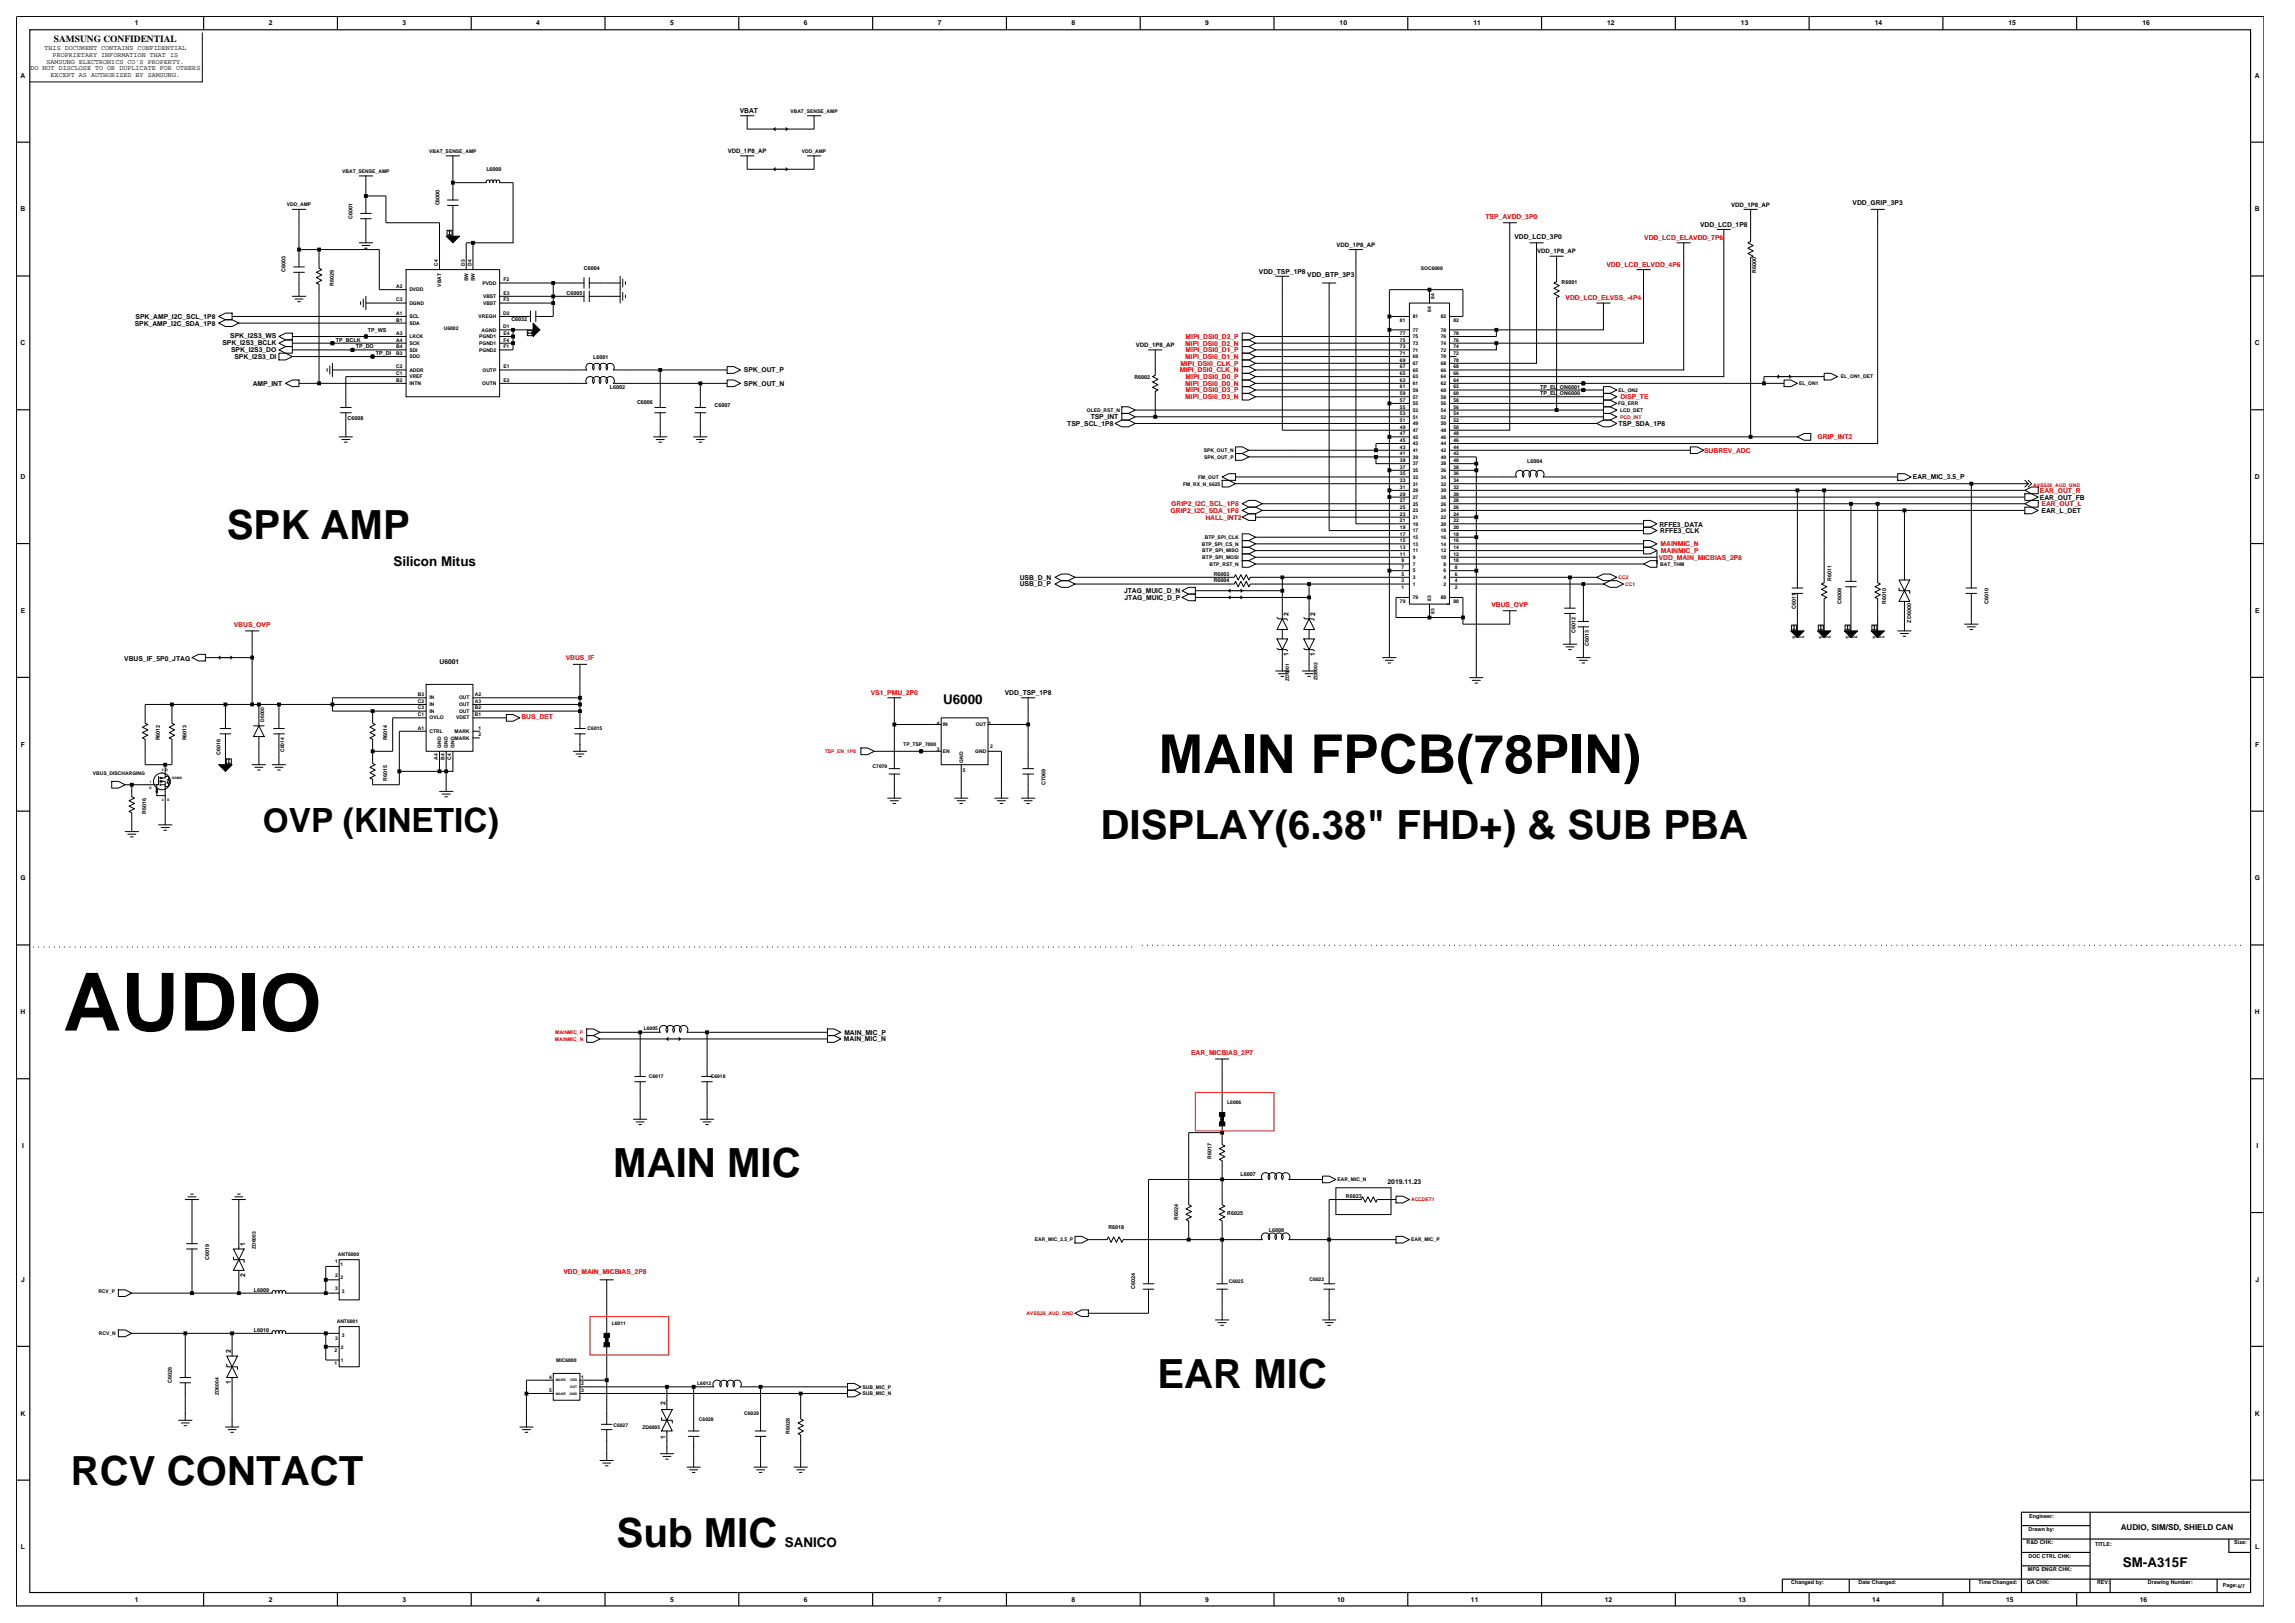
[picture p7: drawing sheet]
<svg xmlns="http://www.w3.org/2000/svg" width="420mm" height="297mm" viewBox="0 0 420 297" stroke-linecap="round" stroke-linejoin="round" font-family="sans-serif">
<defs><g id="words">
<text font-size="14.7" x="11.6" y="188.6">AUDIO</text>
<text font-size="9.8" x="212" y="141.4">MAIN FPCB(78PIN)</text>
<g font-size="7.4">
<text x="41.5" y="98.6">SPK AMP</text>
<text x="201.4" y="153.6">DISPLAY(6.38&quot; FHD+) &amp; SUB PBA</text>
<text x="112.2" y="215.4">MAIN MIC</text>
<text x="211.8" y="254">EAR MIC</text>
<text x="13" y="271.7">RCV CONTACT</text>
<text x="112.9" y="283">Sub MIC</text>
</g>
<text font-size="6.1" x="48.1" y="152.2">OVP (KINETIC)</text>
<g font-size="2.5">
<text x="72" y="103.6">Silicon Mitus</text>
<text x="172.6" y="128.9">U6000</text>
<text x="143.6" y="283.1">SANICO</text>
<text x="388.5" y="286.8">SM-A315F</text>
</g>
<text font-size="1.7" x="9.9" y="7.7">SAMSUNG CONFIDENTIAL</text>
<text font-size="1.5" x="388.1" y="280">AUDIO, SIM/SD, SHIELD CAN</text>
<g font-size="1.2">
<text x="24.7" y="4.7">1</text>
<text x="49.2" y="4.7">2</text>
<text x="73.7" y="4.7">3</text>
<text x="98.1" y="4.7">4</text>
<text x="122.6" y="4.7">5</text>
<text x="147.1" y="4.7">6</text>
<text x="171.6" y="4.7">7</text>
<text x="196.1" y="4.7">8</text>
<text x="220.6" y="4.7">9</text>
<text x="245.2" y="4.7">10</text>
<text x="269.6" y="4.7">11</text>
<text x="294.1" y="4.7">12</text>
<text x="318.6" y="4.7">13</text>
<text x="343.1" y="4.7">14</text>
<text x="367.6" y="4.7">15</text>
<text x="392.1" y="4.7">16</text>
<text x="8.1" y="9.2">THIS DOCUMENT CONTAINS CONFIDENTIAL</text>
<text x="8.5" y="11.7">SAMSUNG ELECTRONICS CO'S PROPERTY.</text>
<text x="9.6" y="10.5">PROPRIETARY INFORMATION THAT IS</text>
<text x="3.8" y="14.2">A</text>
<text x="5.6" y="12.9">DO NOT DISCLOSE TO OR DUPLICATE FOR OTHERS</text>
<text x="9.3" y="14.1">EXCEPT AS AUTHORIZED BY SAMSUNG.</text>
<text x="412.7" y="14.2">A</text>
<text x="135.4" y="20.7">VBAT</text>
<text x="3.8" y="38.7">B</text>
<text x="311.1" y="41.5">VDD_LCD_1P8</text>
<text x="339" y="37.5">VDD_GRIP_3P3</text>
<text x="412.7" y="38.7">B</text>
<text x="277.1" y="43.7">VDD_LCD_3P0</text>
<text x="230.4" y="50.1">VDD_TSP_1P8</text>
<text x="239.2" y="50.7">VDD_BTP_3P3</text>
<text x="24.7" y="59.6">SPK_AMP_I2C_SDA_1P8</text>
<text x="24.8" y="58.4">SPK_AMP_I2C_SCL_1P8</text>
<text x="3.8" y="63.2">C</text>
<text x="40.7" y="63.2">SPK_I2S3_BCLK</text>
<text x="42.1" y="61.9">SPK_I2S3_WS</text>
<text x="42.3" y="64.4">SPK_I2S3_DO</text>
<text x="42.9" y="65.6">SPK_I2S3_DI</text>
<text x="412.7" y="63.2">C</text>
<text x="46.2" y="70.6">AMP_INT</text>
<text x="136.1" y="68.1">SPK_OUT_P</text>
<text x="136.1" y="70.6">SPK_OUT_N</text>
<text x="195.3" y="77.9">TSP_SCL_1P8</text>
<text x="199.6" y="76.7">TSP_INT</text>
<text x="296.2" y="77.9">TSP_SDA_1P8</text>
<text x="3.8" y="87.7">D</text>
<text x="350.1" y="87.7">EAR_MIC_3.5_P</text>
<text x="412.7" y="87.7">D</text>
<text x="373.3" y="91.4">EAR_OUT_FB</text>
<text x="373.6" y="93.8">EAR_L_DET</text>
<text x="303.7" y="96.4">RFFE3_DATA</text>
<text x="303.8" y="97.5">RFFE3_CLK</text>
<text x="186.6" y="106.1">USB_D_N</text>
<text x="186.6" y="107.3">USB_D_P</text>
<text x="3.8" y="112.1">E</text>
<text x="205.7" y="108.5">JTAG_MUIC_D_N</text>
<text x="205.8" y="109.8">JTAG_MUIC_D_P</text>
<text x="235.8" y="112.7" transform="rotate(-90 235.8 112.7)">2</text>
<text x="240.7" y="112.7" transform="rotate(-90 240.7 112.7)">2</text>
<text x="412.7" y="112.1">E</text>
<text x="22.7" y="120.9">VBUS_IF_5P0_JTAG</text>
<text x="80.4" y="121.6">U6001</text>
<text x="235.8" y="120.1" transform="rotate(-90 235.8 120.1)">1</text>
<text x="240.7" y="120.1" transform="rotate(-90 240.7 120.1)">1</text>
<text x="183.9" y="127.2">VDD_TSP_1P8</text>
<text x="3.8" y="136.6">F</text>
<text x="412.7" y="136.6">F</text>
<text x="3.7" y="161.1">G</text>
<text x="412.6" y="161.1">G</text>
<text x="3.8" y="185.6">H</text>
<text x="412.7" y="185.6">H</text>
<text x="154.5" y="190.6">MAIN_MIC_N</text>
<text x="154.5" y="189.3">MAIN_MIC_P</text>
<text x="4" y="210.1">I</text>
<text x="412.9" y="210.1">I</text>
<text x="253.9" y="216.6">2019.11.23</text>
<text x="44.8" y="233.6" transform="rotate(-90 44.8 233.6)">2</text>
<text x="44.8" y="228.1" transform="rotate(-90 44.8 228.1)">1</text>
<text x="3.9" y="234.6">J</text>
<text x="412.8" y="234.6">J</text>
<text x="42.2" y="247.6" transform="rotate(-90 42.2 247.6)">2</text>
<text x="42.2" y="253.2" transform="rotate(-90 42.2 253.2)">1</text>
<text x="121.8" y="257.2" transform="rotate(-90 121.8 257.2)">2</text>
<text x="3.8" y="259">K</text>
<text x="121.8" y="263.3" transform="rotate(-90 121.8 263.3)">1</text>
<text x="412.7" y="259">K</text>
<text x="3.8" y="283.5">L</text>
<text x="412.7" y="283.5">L</text>
<text x="24.7" y="293.1">1</text>
<text x="49.2" y="293.1">2</text>
<text x="73.7" y="293.1">3</text>
<text x="98.1" y="293.1">4</text>
<text x="122.6" y="293.1">5</text>
<text x="147.1" y="293.1">6</text>
<text x="171.6" y="293.1">7</text>
<text x="196.1" y="293.1">8</text>
<text x="220.6" y="293.1">9</text>
<text x="244.7" y="293.1">10</text>
<text x="269.2" y="293.1">11</text>
<text x="293.7" y="293.1">12</text>
<text x="318.2" y="293.1">13</text>
<text x="342.6" y="293.1">14</text>
<text x="367.1" y="293.1">15</text>
<text x="391.6" y="293.1">16</text>
</g>
<g font-size="1.2" fill="#f00">
<text x="271.9" y="40">TSP_AVDD_3P0</text>
<text x="300.9" y="44">VDD_LCD_ELAVDD_7P6</text>
<text x="294" y="48.9">VDD_LCD_ELVDD_4P6</text>
<text x="286.5" y="55">VDD_LCD_ELVSS_-4P4</text>
<text x="216.9" y="63.2">MIPI_DSI0_D2_N</text>
<text x="216.9" y="65.7">MIPI_DSI0_D1_N</text>
<text x="217" y="62">MIPI_DSI0_D2_P</text>
<text x="217" y="64.5">MIPI_DSI0_D1_P</text>
<text x="215.9" y="68.1">MIPI_DSI0_CLK_N</text>
<text x="216" y="66.9">MIPI_DSI0_CLK_P</text>
<text x="216.9" y="70.6">MIPI_DSI0_D0_N</text>
<text x="217" y="69.4">MIPI_DSI0_D0_P</text>
<text x="217" y="71.8">MIPI_DSI0_D3_P</text>
<text x="216.9" y="73">MIPI_DSI0_D3_N</text>
<text x="296.5" y="73">DISP_TE</text>
<text x="311.9" y="82.8">SUBREV_ADC</text>
<text x="332.6" y="80.4">GRIP_INT2</text>
<text x="214.2" y="93.8">GRIP2_I2C_SDA_1P8</text>
<text x="214.4" y="92.6">GRIP2_I2C_SCL_1P8</text>
<text x="220.6" y="95.1">HALL_INT2</text>
<text x="373.3" y="90.2">EAR_OUT_R</text>
<text x="373.6" y="92.6">EAR_OUT_L</text>
<text x="303.9" y="100">MAINMIC_N</text>
<text x="304" y="101.2">MAINMIC_P</text>
<text x="303.6" y="102.4">VDD_MAIN_MICBIAS_2P8</text>
<text x="272.9" y="111">VBUS_OVP</text>
<text x="42.8" y="114.7">VBUS_OVP</text>
<text x="103.5" y="120.8">VBUS_IF</text>
<text x="95.4" y="131.7">BUS_DET</text>
<text x="159.3" y="127.2">VS1_PMU_2P0</text>
<text x="218" y="193">EAR_MICBIAS_2P7</text>
<text x="103.1" y="233.1">VDD_MAIN_MICBIAS_2P8</text>
</g>
<g font-size="1.1">
<text x="133.2" y="28">VDD_1P8_AP</text>
<text x="316.8" y="37.8">VDD_1P8_AP</text>
<text x="244.6" y="45.1">VDD_1P8_AP</text>
<text x="281.3" y="46.4">VDD_1P8_AP</text>
<text x="207.9" y="63.5">VDD_1P8_AP</text>
</g>
<g font-size="1">
<text x="89" y="31.2">L6000</text>
<text x="64.5" y="40" transform="rotate(-90 64.5 40)">C6001</text>
<text x="80.4" y="37.6" transform="rotate(-90 80.4 37.6)">C6000</text>
<text x="52.3" y="49.8" transform="rotate(-90 52.3 49.8)">C6003</text>
<text x="61.1" y="52.2" transform="rotate(-90 61.1 52.2)">R6029</text>
<text x="103.7" y="53.9">C6005</text>
<text x="106.9" y="49.3">C6004</text>
<text x="285.8" y="51.9">R6001</text>
<text x="321.4" y="50" transform="rotate(-90 321.4 50)">R6000</text>
<text x="93.6" y="58.8">C6032</text>
<text x="61.5" y="62.5">TP_BCLK</text>
<text x="65.1" y="63.8">TP_DO</text>
<text x="67.3" y="60.8">TP_WS</text>
<text x="68.8" y="65">TP_DI</text>
<text x="108.5" y="65.6">L6001</text>
<text x="111.6" y="71.1">L6002</text>
<text x="207.6" y="69.3">R6002</text>
<text x="281.9" y="71.1">TP_EL_ON6001</text>
<text x="63.6" y="76.9">C6008</text>
<text x="116.6" y="74">C6006</text>
<text x="130.8" y="74.4">C6007</text>
<text x="281.9" y="72.3">TP_EL_ON6000</text>
<text x="279.5" y="84.7">L6004</text>
<text x="222.1" y="106.6">R6004</text>
<text x="222.1" y="105.3">R6003</text>
<text x="335.2" y="106.3" transform="rotate(-90 335.2 106.3)">R6011</text>
<text x="328.6" y="111.5" transform="rotate(-90 328.6 111.5)">C6011</text>
<text x="337" y="110.5" transform="rotate(-90 337 110.5)">C6009</text>
<text x="345.2" y="110.5" transform="rotate(-90 345.2 110.5)">R6010</text>
<text x="349.7" y="113.9" transform="rotate(-90 349.7 113.9)">ZD6000</text>
<text x="363.9" y="110.5" transform="rotate(-90 363.9 110.5)">C6010</text>
<text x="288.3" y="115.7" transform="rotate(-90 288.3 115.7)">C6012</text>
<text x="290.8" y="118.2" transform="rotate(-90 290.8 118.2)">C6013</text>
<text x="29.2" y="135.5" transform="rotate(-90 29.2 135.5)">R6012</text>
<text x="34.1" y="135.5" transform="rotate(-90 34.1 135.5)">R6013</text>
<text x="70.9" y="135.5" transform="rotate(-90 70.9 135.5)">R6014</text>
<text x="40.3" y="138.1" transform="rotate(-90 40.3 138.1)">C6016</text>
<text x="70.9" y="142.8" transform="rotate(-90 70.9 142.8)">R6015</text>
<text x="191.3" y="143.6" transform="rotate(-90 191.3 143.6)">C7069</text>
<text x="26.8" y="149" transform="rotate(-90 26.8 149)">R6016</text>
<text x="221.7" y="212.1" transform="rotate(-90 221.7 212.1)">R6017</text>
<text x="227" y="215.3">L6007</text>
<text x="246.3" y="219.2">R6023</text>
<text x="202.8" y="224.9">R6018</text>
<text x="215.6" y="223.2" transform="rotate(-90 215.6 223.2)">R6024</text>
<text x="224.6" y="222.2">R6025</text>
<text x="232.2" y="225.4">L6008</text>
<text x="38.3" y="230.5" transform="rotate(-90 38.3 230.5)">C6019</text>
<text x="46.5" y="236.4">L6009</text>
<text x="207.8" y="235.9" transform="rotate(-90 207.8 235.9)">C6024</text>
<text x="46.5" y="243.7">L6010</text>
<text x="31.5" y="253" transform="rotate(-90 31.5 253)">C6026</text>
<text x="144.6" y="262.3" transform="rotate(-90 144.6 262.3)">R6028</text>
<text x="371.2" y="280.1">Drawn by:</text>
<text x="371.3" y="277.7">Engineer:</text>
<text x="370.9" y="282.6">R&amp;D CHK:</text>
<text x="371.1" y="287.5">MFG ENGR CHK:</text>
<text x="371.2" y="285">DOC CTRL CHK:</text>
<text x="383.4" y="282.9">TITLE:</text>
<text x="408.9" y="282.6">Size:</text>
<text x="327.8" y="289.9">Changed by:</text>
<text x="340.1" y="289.9">Date Changed:</text>
<text x="362.1" y="289.9">Time Changed:</text>
<text x="370.9" y="289.9">QA CHK:</text>
<text x="383.8" y="289.9">REV:</text>
<text x="393.1" y="289.9">Drawing Number:</text>
<text x="406.8" y="290.5">Page:6/7</text>
</g>
<g font-size=".9">
<text x="144.6" y="20.6">VBAT_SENSE_AMP</text>
<text x="78.6" y="27.9">VBAT_SENSE_AMP</text>
<text x="146.7" y="27.9">VDD_AMP</text>
<text x="62.6" y="31.6">VBAT_SENSE_AMP</text>
<text x="52.5" y="37.7">VDD_AMP</text>
<text x="72.5" y="52.7">A2</text>
<text x="74.9" y="53.3">DVDD</text>
<text x="80.1" y="48.7" transform="rotate(-90 80.1 48.7)">C4</text>
<text x="80.8" y="52.4" transform="rotate(-90 80.8 52.4)">VBAT</text>
<text x="85" y="48.7" transform="rotate(-90 85 48.7)">D3</text>
<text x="85.6" y="51.4" transform="rotate(-90 85.6 51.4)">SW</text>
<text x="86.3" y="48.7" transform="rotate(-90 86.3 48.7)">D4</text>
<text x="86.9" y="51.4" transform="rotate(-90 86.9 51.4)">SW</text>
<text x="88.3" y="52.1">PVDD</text>
<text x="92.1" y="54">E3</text>
<text x="92.1" y="51.5">F2</text>
<text x="260" y="49.4">SOC6000</text>
<text x="72.5" y="58.8">B1</text>
<text x="72.5" y="55.2">C3</text>
<text x="72.5" y="57.6">A1</text>
<text x="74.9" y="59.5">SDA</text>
<text x="74.9" y="55.8">DGND</text>
<text x="74.9" y="58.2">SCL</text>
<text x="87.6" y="58.2">VREGH</text>
<text x="88.4" y="55.8">VBST</text>
<text x="88.4" y="54.6">VBST</text>
<text x="92.1" y="57.6">D2</text>
<text x="92.1" y="55.2">F3</text>
<text x="256.2" y="58.8">81</text>
<text x="258.6" y="58.2">81</text>
<text x="261.9" y="57.1" transform="rotate(-90 261.9 57.1)">84</text>
<text x="262.5" y="54.7" transform="rotate(-90 262.5 54.7)">84</text>
<text x="263.7" y="58.2">82</text>
<text x="266" y="58.8">82</text>
<text x="72.5" y="65">B3</text>
<text x="72.5" y="63.7">B4</text>
<text x="72.5" y="61.3">A3</text>
<text x="72.5" y="62.5">A4</text>
<text x="74.9" y="65.6">SDO</text>
<text x="74.9" y="64.4">SDI</text>
<text x="74.9" y="61.9">LRCK</text>
<text x="74.9" y="63.1">SCK</text>
<text x="81.2" y="60.4">U6002</text>
<text x="87.7" y="64.4">PGND2</text>
<text x="87.7" y="63.1">PGND1</text>
<text x="87.7" y="61.9">PGND1</text>
<text x="88.1" y="60.7">AGND</text>
<text x="92.1" y="60.1">D1</text>
<text x="92.1" y="61.3">E4</text>
<text x="92.1" y="63.7">F1</text>
<text x="92.1" y="62.5">F4</text>
<text x="256.2" y="62.5">75</text>
<text x="256.2" y="61.3">77</text>
<text x="256.2" y="65">71</text>
<text x="256.2" y="63.7">73</text>
<text x="258.6" y="61.9">75</text>
<text x="258.6" y="60.7">77</text>
<text x="258.6" y="65.6">69</text>
<text x="258.6" y="64.4">71</text>
<text x="258.6" y="63.1">73</text>
<text x="263.7" y="60.7">78</text>
<text x="263.7" y="63.1">74</text>
<text x="263.7" y="61.9">76</text>
<text x="263.7" y="65.6">70</text>
<text x="263.7" y="64.4">72</text>
<text x="266" y="62.5">76</text>
<text x="266" y="61.3">78</text>
<text x="266" y="65">72</text>
<text x="266" y="63.7">74</text>
<text x="72.5" y="69.9">B2</text>
<text x="72.5" y="68.6">C1</text>
<text x="72.5" y="67.4">C2</text>
<text x="74.9" y="70.5">INTN</text>
<text x="74.9" y="69.2">VREF</text>
<text x="74.9" y="68">ADDR</text>
<text x="88.2" y="70.5">OUTN</text>
<text x="88.3" y="68">OUTP</text>
<text x="92.1" y="67.4">E1</text>
<text x="92.1" y="69.9">E2</text>
<text x="256.2" y="66.2">69</text>
<text x="256.2" y="71.1">61</text>
<text x="256.2" y="69.9">63</text>
<text x="256.2" y="68.6">65</text>
<text x="256.2" y="67.4">67</text>
<text x="258.6" y="70.5">61</text>
<text x="258.6" y="69.2">63</text>
<text x="258.6" y="68">65</text>
<text x="258.6" y="66.8">67</text>
<text x="258.6" y="71.7">59</text>
<text x="263.7" y="70.5">62</text>
<text x="263.7" y="68">66</text>
<text x="263.7" y="66.8">68</text>
<text x="263.7" y="71.7">60</text>
<text x="263.7" y="69.2">64</text>
<text x="266" y="67.4">68</text>
<text x="266" y="66.2">70</text>
<text x="266" y="71.1">62</text>
<text x="266" y="69.9">64</text>
<text x="266" y="68.6">66</text>
<text x="296.2" y="71.7">EL_ON2</text>
<text x="329.2" y="70.5">EL_ON1</text>
<text x="336.9" y="69.2">EL_ON1_DET</text>
<text x="198.9" y="75.4">OLED_RST_N</text>
<text x="256.2" y="76">53</text>
<text x="256.2" y="74.8">55</text>
<text x="256.2" y="73.5">57</text>
<text x="256.2" y="72.3">59</text>
<text x="256.2" y="77.2">51</text>
<text x="258.6" y="75.4">53</text>
<text x="258.6" y="74.1">55</text>
<text x="258.6" y="72.9">57</text>
<text x="258.6" y="77.8">49</text>
<text x="258.6" y="76.6">51</text>
<text x="263.7" y="72.9">58</text>
<text x="263.7" y="76.6">52</text>
<text x="263.7" y="75.4">54</text>
<text x="263.7" y="74.1">56</text>
<text x="263.7" y="77.8">50</text>
<text x="266" y="72.3">60</text>
<text x="266" y="76">54</text>
<text x="266" y="74.8">56</text>
<text x="266" y="73.5">58</text>
<text x="266" y="77.2">52</text>
<text x="296.1" y="74.1">FG_ERR</text>
<text x="296.5" y="75.4">LCD_DET</text>
<text x="220.3" y="82.7">SPK_OUT_N</text>
<text x="220.3" y="83.9">SPK_OUT_P</text>
<text x="256.2" y="79.7">47</text>
<text x="256.2" y="78.4">49</text>
<text x="256.2" y="83.3">41</text>
<text x="256.2" y="82.1">43</text>
<text x="256.2" y="80.9">45</text>
<text x="258.6" y="80.3">45</text>
<text x="258.6" y="79.1">47</text>
<text x="258.6" y="83.9">39</text>
<text x="258.6" y="82.7">41</text>
<text x="258.6" y="81.5">43</text>
<text x="263.7" y="80.3">46</text>
<text x="263.7" y="82.7">42</text>
<text x="263.7" y="79.1">48</text>
<text x="263.7" y="83.9">40</text>
<text x="263.7" y="81.5">44</text>
<text x="266" y="80.9">46</text>
<text x="266" y="79.7">48</text>
<text x="266" y="78.4">50</text>
<text x="266" y="83.3">42</text>
<text x="266" y="82.1">44</text>
<text x="216.5" y="88.8">FM_RX_N_6625</text>
<text x="219.3" y="87.6">FM_OUT</text>
<text x="256.2" y="84.6">39</text>
<text x="256.2" y="89.4">31</text>
<text x="256.2" y="88.2">33</text>
<text x="256.2" y="87">35</text>
<text x="256.2" y="85.8">37</text>
<text x="258.6" y="88.8">31</text>
<text x="258.6" y="87.6">33</text>
<text x="258.6" y="86.4">35</text>
<text x="258.6" y="85.2">37</text>
<text x="263.7" y="87.6">34</text>
<text x="263.7" y="85.2">38</text>
<text x="263.7" y="88.8">32</text>
<text x="263.7" y="86.4">36</text>
<text x="266" y="84.6">40</text>
<text x="266" y="89.4">32</text>
<text x="266" y="88.2">34</text>
<text x="266" y="87">36</text>
<text x="266" y="85.8">38</text>
<text x="256.2" y="93.1">25</text>
<text x="256.2" y="91.9">27</text>
<text x="256.2" y="90.7">29</text>
<text x="256.2" y="95.6">21</text>
<text x="256.2" y="94.3">23</text>
<text x="258.6" y="92.5">25</text>
<text x="258.6" y="91.3">27</text>
<text x="258.6" y="90.1">29</text>
<text x="258.6" y="95">21</text>
<text x="258.6" y="93.7">23</text>
<text x="263.7" y="92.5">26</text>
<text x="263.7" y="95">22</text>
<text x="263.7" y="93.7">24</text>
<text x="263.7" y="91.3">28</text>
<text x="263.7" y="90.1">30</text>
<text x="266" y="94.3">24</text>
<text x="266" y="93.1">26</text>
<text x="266" y="91.9">28</text>
<text x="266" y="90.7">30</text>
<text x="266" y="95.6">22</text>
<text x="219.9" y="99.8">BTP_SPI_CS_N</text>
<text x="220" y="101.1">BTP_SPI_MISO</text>
<text x="220.5" y="98.6">BTP_SPI_CLK</text>
<text x="256.2" y="98">17</text>
<text x="256.2" y="96.8">19</text>
<text x="256.2" y="101.7">11</text>
<text x="256.2" y="100.5">13</text>
<text x="256.2" y="99.2">15</text>
<text x="258.6" y="97.4">17</text>
<text x="258.6" y="96.2">19</text>
<text x="258.6" y="101.1">11</text>
<text x="258.6" y="99.8">13</text>
<text x="258.6" y="98.6">15</text>
<text x="263.7" y="97.4">18</text>
<text x="263.7" y="99.8">14</text>
<text x="263.7" y="98.6">16</text>
<text x="263.7" y="96.2">20</text>
<text x="263.7" y="101.1">12</text>
<text x="266" y="98">18</text>
<text x="266" y="96.8">20</text>
<text x="266" y="101.7">12</text>
<text x="266" y="100.5">14</text>
<text x="266" y="99.2">16</text>
<text x="220" y="102.3">BTP_SPI_MOSI</text>
<text x="221.4" y="103.5">BTP_RST_N</text>
<text x="256.5" y="102.9">9</text>
<text x="256.5" y="104.1">7</text>
<text x="256.5" y="105.4">5</text>
<text x="256.5" y="106.6">3</text>
<text x="256.5" y="107.8">1</text>
<text x="258.6" y="102.3">9</text>
<text x="258.6" y="103.5">7</text>
<text x="258.6" y="104.8">5</text>
<text x="258.6" y="106">3</text>
<text x="258.6" y="107.2">1</text>
<text x="263.7" y="102.3">10</text>
<text x="264.2" y="103.5">8</text>
<text x="264.2" y="104.8">6</text>
<text x="264.2" y="106">4</text>
<text x="264.2" y="107.2">2</text>
<text x="266" y="102.9">10</text>
<text x="266.3" y="104.1">8</text>
<text x="266.3" y="105.4">6</text>
<text x="266.3" y="106.6">4</text>
<text x="266.3" y="107.8">2</text>
<text x="303.8" y="103.5">BAT_THM</text>
<text x="256.2" y="110.3">79</text>
<text x="258.6" y="109.7">79</text>
<text x="261.9" y="109.9" transform="rotate(-90 261.9 109.9)">83</text>
<text x="262.5" y="112.3" transform="rotate(-90 262.5 112.3)">83</text>
<text x="263.7" y="109.7">80</text>
<text x="266" y="110.3">80</text>
<text x="235.9" y="124.6" transform="rotate(-90 235.9 124.6)">ZD6001</text>
<text x="241.1" y="124.5" transform="rotate(-90 241.1 124.5)">ZD6002</text>
<text x="76.4" y="127.4">B3</text>
<text x="76.4" y="131">C1</text>
<text x="76.4" y="128.6">C2</text>
<text x="76.4" y="129.8">C3</text>
<text x="78.6" y="130.4">IN</text>
<text x="78.6" y="128">IN</text>
<text x="78.6" y="131.7">OVLO</text>
<text x="78.6" y="129.2">IN</text>
<text x="83.5" y="131.7">VDET</text>
<text x="84" y="129.2">OUT</text>
<text x="84" y="130.4">OUT</text>
<text x="84" y="128">OUT</text>
<text x="86.9" y="131">B1</text>
<text x="86.9" y="129.8">B2</text>
<text x="86.9" y="127.4">A2</text>
<text x="86.9" y="128.6">A3</text>
<text x="48.3" y="132.1" transform="rotate(-90 48.3 132.1)">D6000</text>
<text x="52" y="137.6" transform="rotate(-90 52 137.6)">C6014</text>
<text x="76.4" y="133.5">A1</text>
<text x="78.6" y="134.1">CTRL</text>
<text x="80.7" y="136.9" transform="rotate(-90 80.7 136.9)">GND</text>
<text x="82" y="136.9" transform="rotate(-90 82 136.9)">GND</text>
<text x="83.2" y="136.9" transform="rotate(-90 83.2 136.9)">GND</text>
<text x="83.2" y="134.1">MARK</text>
<text x="83.2" y="135.3">MARK</text>
<text x="87.6" y="133.5">1</text>
<text x="87.6" y="134.7">2</text>
<text x="107.5" y="133.5">C6015</text>
<text x="165.3" y="136.6">TP_TSP_7000</text>
<text x="171.4" y="137.5">3</text>
<text x="171.4" y="132.6">4</text>
<text x="172.5" y="137.8">EN</text>
<text x="172.5" y="132.9">IN</text>
<text x="178.5" y="137.8">GND</text>
<text x="178.6" y="132.9">OUT</text>
<text x="180.9" y="132.6">1</text>
<text x="181.2" y="136.9">2</text>
<text x="17" y="141.8">VBUS_DISCHARGING</text>
<text x="80.1" y="139" transform="rotate(-90 80.1 139)">A4</text>
<text x="81.4" y="139" transform="rotate(-90 81.4 139)">B4</text>
<text x="82.6" y="139" transform="rotate(-90 82.6 139)">C4</text>
<text x="159.7" y="140.5">C7070</text>
<text x="176.2" y="141.2">5</text>
<text x="176.2" y="139.6" transform="rotate(-90 176.2 139.6)">GND</text>
<text x="117.8" y="188.5">L6005</text>
<text x="118.7" y="197.2">C6017</text>
<text x="130.1" y="197.2">C6018</text>
<text x="224.6" y="202.1">L6006</text>
<text x="244.8" y="216.2">EAR_MIC_N</text>
<text x="189.4" y="227.2">EAR_MIC_3.5_P</text>
<text x="258.2" y="227.2">EAR_MIC_P</text>
<text x="46.8" y="228.6" transform="rotate(-90 46.8 228.6)">ZD6003</text>
<text x="61.3" y="233.6">2</text>
<text x="61.3" y="231.2">1</text>
<text x="61.8" y="229.9">ANT6000</text>
<text x="62.3" y="231.7">1</text>
<text x="18" y="236.7">RCV_P</text>
<text x="61.3" y="236.1">3</text>
<text x="62.3" y="234.1">2</text>
<text x="62.5" y="236.6">3</text>
<text x="224.9" y="234.8">C6025</text>
<text x="239.6" y="234.5">C6022</text>
<text x="18.1" y="244.3">RCV_N</text>
<text x="61.3" y="245.2">3</text>
<text x="61.6" y="242.2">ANT6001</text>
<text x="62.5" y="244.7">3</text>
<text x="112" y="242.4">L6011</text>
<text x="61.2" y="249.8">1</text>
<text x="61.2" y="247.4">2</text>
<text x="62.4" y="249.2">1</text>
<text x="62.4" y="246.8">2</text>
<text x="101.8" y="249.2">MIC6000</text>
<text x="40" y="255.3" transform="rotate(-90 40 255.3)">ZD6004</text>
<text x="100.5" y="252.3">4</text>
<text x="100.5" y="254.8">5</text>
<text x="106.4" y="252.3">1</text>
<text x="106.4" y="253.5">2</text>
<text x="106.4" y="254.8">3</text>
<text x="127.6" y="253.4">L6012</text>
<text x="157.9" y="254.1">SUB_MIC_P</text>
<text x="157.9" y="255.3">SUB_MIC_N</text>
<text x="112.3" y="261.1">C6027</text>
<text x="117.6" y="261.4">ZD6005</text>
<text x="127.9" y="259.9">C6028</text>
<text x="136.2" y="259">C6029</text>
</g>
<g font-size=".9" fill="#f00">
<text x="296.5" y="76.6">PCD_INT</text>
<text x="372.1" y="89.1">AVSS28_AUD_GND</text>
<text x="296.2" y="106">CC2</text>
<text x="297.4" y="107.2">CC1</text>
<text x="150.9" y="137.8">TSP_EN_1P8</text>
<text x="101.6" y="190.4">MAINMIC_N</text>
<text x="101.6" y="189.2">MAINMIC_P</text>
<text x="258.2" y="219.8">ACCDET1</text>
<text x="187.9" y="240.6">AVSS28_AUD_GND</text>
</g>
<g font-size=".6">
<text x="328" y="116.8">ground</text>
<text x="332.9" y="116.8">ground</text>
<text x="337.8" y="116.8">ground</text>
<text x="342.7" y="116.8">ground</text>
<text x="27.4" y="143.4">1</text>
<text x="29.6" y="141.1">3 D</text>
<text x="31.5" y="142.6">Q6000</text>
<text x="27.3" y="144.3">G</text>
<text x="29.6" y="146.5">2</text>
<text x="30.6" y="146.5">S</text>
<text x="101.7" y="252.8">MARK</text>
<text x="101.7" y="255.2">MAKR</text>
<text x="104.3" y="255.2">GND</text>
<text x="104.3" y="252.8">VDD</text>
<text x="104.3" y="254">OUT</text>
</g>
</g></defs>
<!-- layer: MFD Layer /idea/tmp/Extended-Print.jd81.kim.sheet6.35.mfd -->
<g fill="none" stroke="#000" stroke-width=".18">
<path d="M37 5.9v9.1h-31.5M53.5 38.3h2.5M54.7 38.3v10.5M65.7 32.2h2.5M66 39.1h1.9M67 35.9h3.6v4.9h9.8v8.5M67 32.2v6.9M81.7 28.5h2.4M81.9 37.6h2M81.9 36.6h2M82.9 28.5v8.1M82.9 37.6v5.6"/>
<path d="M89.6 33.4a.34 .34 0 0 0-.3-.5 .34 .34 0 0 0-.3 .5h-6.1M89.6 33.4a.35 .35 0 0 1 .3-.5 .35 .35 0 0 1 .3 .5 .35 .35 0 0 1 .3-.5 .35 .35 0 0 1 .4 .5 .33 .33 0 0 1 .2-.5 .33 .33 0 0 1 .3 .5h2.5v11h-7.3M135.5 21.2h2.5M135.5 28.5h2.5M136.7 21.2v2.4h4.9M136.7 28.5v2.5h4.9M147.8 21.2h2.4M147.8 28.5h2.4M149 21.2v2.4h-4.9M149 28.5v2.5h-4.9M319.1 38.3h2.5M320.4 38.3v5.9l-.5 .2 1 .5-1 .5 1 .5-1 .5 1 .5-.5 .2v32.8"/>
<path d="M342.4 38.3h2.5M343.6 38.3v42.9h-78.3M40 59.1l1.3-.6h1.2l1.2 .6-1.2 .6h-1.2zM40 57.9l1.3-.6h1.2v1.2h-1.2zM42.5 57.9h31.8M43.7 59.1h30.6M53.5 54.2h2.5M53.7 49.8h2M53.7 48.8h2M54 54.7h1.5M54.5 55.2h.5M54.7 49.8v4.4"/>
<path d="M54.7 45.7h14.7v7.3h4.9M58.4 45.7v3.4l.5 .2-1 .5 1 .5-1 .5 1 .5-1 .5 .5 .2v18.1M65.7 44.4h2.5M66 40h1.9M66 55.2v.5M66.2 44.9h1.5M66.5 54.7v1.5M66.7 45.4h.5M67 40v4.4M67 54.2v2.5M67 55.5h7.3M74.3 49.3h17.1v23.3h-17.1z"/>
<path d="M74.3 49.3h.1M81.8 42.1h.9v1h-.9zM82.1 42.3h.3M82.1 42.9h.3M82.3 42.3v.6M86.6 44.4h-1.3v4.9M86.6 44.4v4.9M91.4 54.2h9.8v1.3M91.4 57.9h5.7M91.4 51.8h15.5M91.4 55.5h9.8M97.1 56.9v2"/>
<path d="M98.1 56.9v2M101.2 55.5v2.4h-3.1M101.2 51.8v2.4h5.7M106.9 50.8v2M106.9 53.3v1.9M107.8 54.2h5.7M107.8 51.8h5.7M107.8 50.8v2M107.8 53.3v1.9M113.5 50.6v4.9M114 51v1.5M114 53.5v1.5"/>
<path d="M114.5 51.5v.5M114.5 54v.5M233.5 50.6h2.4M234.7 50.6v28.1h23.2M242 51.8h2.5M243.2 51.8v45.3h14.7M246.9 45.7h2.5M248.1 45.7v50.1h9.8M254.3 57.9h3.6M257.9 55.5h7.4v55h-7.4zM261.6 53v2.5M265.3 57.9h2.4v-4.9h-13.4v33.1"/>
<path d="M275.1 40.8h2.4M276.3 40.8v37.9h-11M280 44.4h2.4M281.2 44.4v22.1h-15.9M283.7 46.9h2.4M284.9 46.9v4.6l-.5 .3 1 .5-1 .5 1 .5-1 .4 1 .5-.5 .3v20.5h8.5M292.2 55.5h2.5M293.4 55.5v4.9h-19.6M299.6 49.3h2.4M300.8 49.3v13.5h-27M306.9 44.4h2.5M308.1 44.4v23.3h-42.8"/>
<path d="M314.3 42h2.4M315.5 42v26.9h-50.2M51 64.6h1.3l1.2 .6-1.2 .7h-1.3zM51 62.8l1.3-.6h1.2v1.2h-1.2zM51 61.6l1.3-.6h1.2v1.2h-1.2zM51 64l1.3-.6h1.2v1.2h-1.2zM52.3 70.1l1.2-.6h1.2v1.2h-1.2zM53.5 62.8h20.8M53.5 61.6h20.8M53.5 65.2h20.8M53.5 64h20.8M54.7 70.1h19.6"/>
<path d="M59.9 67.5v.4M60.4 67v1.4M60.8 67.7h13.5M60.8 66.5v2.4M62.1 79.9h2.4M62.3 74.6h2M62.3 75.5h2M63.3 75.5v4.4M74.3 68.9h-11v5.7M91.4 67.7h16a.76 .76 0 0 1 .1-1 .76 .76 0 0 1 1 0 .76 .76 0 0 1 .1 1M91.4 70.1h16a.78 .78 0 0 1 .1-1 .78 .78 0 0 1 1 0 .78 .78 0 0 1 .1 1.1M91.4 62.8h2.5"/>
<path d="M91.4 61.6h2.5M91.4 60.4h6.2M93.9 60.4v3.6h-2.5M96.5 60.5h.9v.9h-.9zM96.6 60.8v.3M96.6 61h.7M97.3 60.8v.3M108.6 70.1a.77 .77 0 0 1 .1-1 .77 .77 0 0 1 1 0 .77 .77 0 0 1 .1 1 .78 .78 0 0 1 .1-1 .78 .78 0 0 1 1 0 .78 .78 0 0 1 .1 1 .78 .78 0 0 1 .1-1 .78 .78 0 0 1 1.1 0 .78 .78 0 0 1 .1 1.1l20.8-.1M108.6 67.7a.76 .76 0 0 1 .1-1 .76 .76 0 0 1 1 0 .76 .76 0 0 1 .1 1 .78 .78 0 0 1 .1-1 .78 .78 0 0 1 1 0 .78 .78 0 0 1 .1 1 .76 .76 0 0 1 .1-1 .76 .76 0 0 1 1.1 0 .76 .76 0 0 1 .1 1h20.8M119.6 79.9h2.4M119.8 74.6h2M119.8 75.5h2"/>
<path d="M120.8 67.7v6.9M120.8 75.5v4.4M126.9 79.9h2.5M127.2 74.6h2M127.2 75.5h2M128.2 70.1v4.5M128.2 75.5v4.4M133.1 67.1h1.2l1.2 .6-1.2 .6h-1.2zM133.1 69.5h1.2l1.2 .6-1.2 .6h-1.2zM204.1 77.5l1.2-.6h1.2l1.3 .6-1.3 .6h-1.2zM205.3 74.4h1.2l1.3 .6-1.3 .7h-1.2zM205.3 75.7h1.2l1.3 .6-1.3 .6h-1.2z"/>
<path d="M207.8 77.5h50.1M207.8 76.3h50.1M207.8 75h50.1M210.2 64h2.4M211.4 64v4.7l-.5 .2 1 .5-1 .5 1 .5-1 .5 1 .5-.5 .2v4.7M227.3 65.9h1.2l1.3 .6-1.3 .6h-1.2zM227.3 61h1.2l1.3 .6-1.3 .6h-1.2zM227.3 63.4h1.2l1.3 .6-1.3 .6h-1.2zM227.3 62.2h1.2l1.3 .6-1.3 .6h-1.2zM227.3 69.5h1.2l1.3 .6-1.3 .6h-1.2zM227.3 72h1.2l1.3 .6-1.3 .6h-1.2zM227.3 64.6h1.2l1.3 .6-1.3 .7h-1.2z"/>
<path d="M227.3 68.3h1.2l1.3 .6-1.3 .6h-1.2zM227.3 67.1h1.2l1.3 .6-1.3 .6h-1.2zM227.3 70.7h1.2l1.3 .7-1.3 .6h-1.2zM229.8 72.6h28.1M229.8 71.4h28.1M229.8 70.1h28.1M229.8 68.9h28.1M229.8 67.7h28.1M229.8 66.5h28.1M229.8 65.2h28.1M229.8 64h28.1M229.8 62.8h28.1"/>
<path d="M229.8 61.6h28.1M254.3 79.9h3.6M254.3 73.8h3.6M254.3 60.4h3.6M265.3 79.9h63.6M265.3 77.5h26.9M265.3 76.3h28.1M265.3 75h19.6M265.3 73.8h28.1M265.3 72.6h28.1M265.3 71.4h28.1M265.3 70.1h57.5"/>
<path d="M265.3 65.2h1.2M265.3 62.8h8.5M265.3 60.4h8.5M273.8 62.8v1.2h-8.5M273.8 60.4v1.2h-8.5M292.2 77.5l1.2-.6h1.3l1.2 .6-1.2 .6h-1.3zM293.4 70.7h1.3l1.2 .7-1.2 .6h-1.3zM293.4 73.2h1.3l1.2 .6-1.2 .6h-1.3zM293.4 75.7h1.3l1.2 .6-1.2 .6h-1.3zM293.4 72h1.3l1.2 .6-1.2 .6h-1.3zM293.4 74.4h1.3l1.2 .6-1.2 .7h-1.3zM325.3 68.9h-2.5v1.2h3.7"/>
<path d="M326.5 69.5h1.2l1.2 .6-1.2 .6h-1.2zM327.7 68.9h6.1M328.9 79.9l1.3-.6h1.2v1.3h-1.2zM333.8 68.3h1.3l1.2 .6-1.2 .6h-1.3zM62.5 80.4h1.5M63 80.9h.5M120.1 80.4h1.5M120.6 80.9h.5M127.4 80.4h1.5M127.9 80.9h.5M223.7 87.9h1.2l1.2 .6-1.2 .6h-1.2zM223.7 87.3l1.2-.6h1.2v1.2h-1.2z"/>
<path d="M226.1 81.8h1.2l1.2 .6-1.2 .6h-1.2zM226.1 83h1.2l1.2 .6-1.2 .6h-1.2zM226.1 88.5h31.8M226.1 87.3h31.8M227.3 98.9h1.2l1.3 .6-1.3 .6h-1.2zM227.3 97.7h1.2l1.3 .6-1.3 .6h-1.2zM227.3 94.6l1.2-.6h1.3v1.2h-1.3zM227.3 92.2l1.2-.6h1.3l1.2 .6-1.2 .6h-1.3zM227.3 93.4l1.2-.6h1.3l1.2 .6-1.2 .6h-1.3zM228.5 83.6h29.4M228.5 82.4h29.4M229.8 99.5h28.1"/>
<path d="M229.8 98.3h28.1M229.8 94.6h28.1M231 93.4h26.9M231 92.2h26.9M251.8 83.6v1.2h6.1M254.3 86.1v3.6h3.6M254.3 86.1h3.6M254.3 89.7v30.6M254.3 91h3.6M257.9 81.2h-6.1v1.2M265.3 99.5h35.5M265.3 98.3h4.9"/>
<path d="M265.3 97.1h35.5M265.3 95.8h35.5M265.3 94.6h4.9M265.3 93.4h105.3M265.3 92.2h105.3M265.3 91h105.3M265.3 89.7h105.3M265.3 88.5h105.9M265.3 87.3h12.2M265.3 86.1h4.9M265.3 84.8h4.9M265.3 83.6h4.9v40.4"/>
<path d="M265.3 82.4h44.1M277.5 87.3a.76 .76 0 0 1 .1-1 .76 .76 0 0 1 1.1 0 .76 .76 0 0 1 .1 1M278.8 87.3a.76 .76 0 0 1 .1-1 .76 .76 0 0 1 1 0 .76 .76 0 0 1 .1 1 .77 .77 0 0 1 .1-1.1 .77 .77 0 0 1 1 0 .77 .77 0 0 1 .1 1.1M281.2 87.3a.76 .76 0 0 1 .1-1 .76 .76 0 0 1 1 0 .76 .76 0 0 1 .1 1h64.9M300.8 96.5h1.2l1.2 .6-1.2 .6h-1.2zM300.8 95.2h1.2l1.2 .6-1.2 .7h-1.2zM300.8 98.9h1.2l1.2 .6-1.2 .6h-1.2zM309.4 81.8h1.2l1.2 .6-1.2 .6h-1.2zM328.9 89.7v17.9M333.8 89.7v16.9l-.5 .3 1 .5-1 .4 1 .5-1 .5 1 .5-.5 .3v5.8M338.7 92.2v14.2M343.6 92.2v14.4l.5 .3-1 .5 1 .4-1 .5 1 .5-1 .5 .5 .3v5.8"/>
<path d="M347.3 86.7h1.2l1.2 .6-1.2 .6h-1.2zM348.5 93.4v12.7M360.8 88.5v19.1M370.6 89.7l1.2-.6h1.2v1.2h-1.2zM370.6 92.2l1.2-.6h1.2v1.2h-1.2zM370.6 90.3h1.2l1.2 .7-1.2 .6h-1.2zM370.6 92.8h1.2l1.2 .6-1.2 .6h-1.2zM370.6 87.9l.6 .6M371.2 87.9l.6 .6-.6 .6M371.2 88.5l-.6 .6M44.9 115.4h2.5M46.1 115.4v13.5"/>
<path d="M193.1 105.6l1.2-.6h1.2l1.2 .6-1.2 .7h-1.2zM193.1 106.9l1.2-.6h1.2l1.2 .6-1.2 .6h-1.2zM196.7 106.9h29.2l.2-.5 .5 1 .5-1 .5 1 .5-1 .4 1 .3-.5h29.1M196.7 105.6h29.2l.2-.4 .5 .9 .5-.9 .5 .9 .5-.9 .4 .9 .3-.5h29.1M216.3 109.3l1.2-.6h1.3v1.2h-1.3zM216.3 108.1l1.2-.6h1.3v1.2h-1.3zM218.8 109.3h6.1M218.8 108.1h6.1M227.3 100.1h1.2l1.3 .7-1.3 .6h-1.2zM227.3 101.4h1.2l1.3 .6-1.3 .6h-1.2zM227.3 102.6h1.2l1.3 .6-1.3 .6h-1.2zM227.3 109.3h12.3"/>
<path d="M227.3 108.1h7.4M229.8 103.2h28.1M229.8 102h28.1M229.8 100.8h28.1M233.7 116.9h2l-1 2zM233.7 118.6l.2 .3h1.5l.3 .2M233.7 113l.2 .2h1.5l.3 .3M234.7 113.2l1 2h-2zM234.7 105.6v7.6M234.7 115.2v1.7M234.7 118.9v3.9M238.6 116.9h2l-1 2z"/>
<path d="M238.6 118.6l.2 .3h1.5l.3 .2M238.6 113l.2 .2h1.5l.3 .3M239.6 113.2l1 2h-2zM239.6 106.9v6.3M239.6 115.2v1.7M239.6 118.9v3.9M254.3 104.4h3.6M257.9 109.3h-2.4v3.7h12.2M261.6 110.5v2.5M264.8 110.5h.5M265.3 109.3h2.4v4.9h8.6v-2.4M265.3 106.9h28.1"/>
<path d="M265.3 105.6h26.9M265.3 104.4h4.9M265.3 103.2h35.5M265.3 102h37.9M265.3 100.8h35.5M275.1 111.8h2.4M286.1 117.9h2.4M286.3 112.3h2M286.3 111.3h2M286.6 118.4h1.4M287.1 118.9h.5M287.3 105.6v5.7"/>
<path d="M287.3 112.3v5.6M288.8 114.7h1.9M288.8 113.7h1.9M289.8 106.9v6.8M289.8 114.7v5.6M292.2 105.6l1.2-.6h1.3l1.2 .6-1.2 .7h-1.3zM293.4 106.9l1.3-.6h1.2l1.2 .6-1.2 .6h-1.2zM300.8 100.1h1.2l1.2 .7-1.2 .6h-1.2zM300.8 103.2l1.2-.6h1.2v1.2h-1.2zM303.2 100.8v2.4M327.9 114.4h.9v.9h-.9zM328 107.6h1.9"/>
<path d="M328 108.6h1.9M328.2 114.5h.3M328.2 115.1h.3M328.3 114.5v.6M328.9 108.6v6.8M332.8 114.4h.9v.9h-.9zM333.1 114.5h.3M333.1 115.1h.3M333.2 114.5v.6M337.7 114.4h.9v.9h-.9zM337.7 107.4h2M337.7 106.4h2"/>
<path d="M338 114.5h.3M338 115.1h.3M338.1 114.5v.6M338.7 107.4v8M342.6 114.4h.9v.9h-.9zM342.9 114.5h.3M342.9 115.1h.3M343 114.5v.6M347.3 115.4h2.4M347.5 107.6v.5h2v.5M347.5 106.1h2l-1 2zM347.8 115.9h1.5"/>
<path d="M348.3 116.4h.5M348.5 108.1l1 1.9h-2zM348.5 110v5.4M359.5 114.2h2.5M359.8 107.6h1.9M359.8 108.6h1.9M360 114.7h1.5M360.5 115.2h.5M360.8 108.6v5.6M30.2 139.9v2.5h-.9M31.5 128.9v3.4l.4 .3-.9 .5 .9 .5-.9 .5 .9 .4-.9 .5 .5 .3v4.6h-4.9v-4.6l-.5-.3 1-.5-1-.4 1-.5-1-.5 1-.5-.5-.3v-3.4h51.4M35.1 120.3l1.3-.6h1.2v1.2h-1.2z"/>
<path d="M37.6 120.3h2.4M40.3 133.3h1.9M40.3 134.3h1.9M41.3 128.9v4.4M41.3 134.3v5.6M41.4 138.9h.9v.9h-.9zM41.7 139h.3M41.7 139.6h.3M41.9 139v.6M42.5 120.3h3.6M46.1 139.9h2.5M46.4 132.8h1.9"/>
<path d="M47.4 132.8l.9 2h-1.9zM47.4 128.9v3.9M47.4 134.8v5.1M49.8 139.9h2.5M50.1 134.3h1.9M50.1 133.3h1.9M51 128.9v4.4M51 134.3v5.6M68.2 130.1v2.2l.5 .3-1 .5 1 .5-1 .5 1 .4-1 .5 .5 .3v4.4l.5 .2-1 .5 1 .5-1 .5 1 .5-1 .5 .5 .2v1h4.9v-9.8h4.9M78 127.7h-17.2v2.4h17.2M78 131.4h-6.1v6.1h-3.7M78 125.2h8.6v12.3h-8.6z"/>
<path d="M78 125.2h.1M80.4 137.5v3.6M81.7 137.5v7.3M82.9 137.5v3.6h-9.8M86.6 133.8h1.2M86.6 127.7h19.5M86.6 128.9h19.5M86.6 131.4h6.1M86.6 130.1h19.5M86.6 135h1.2M92.7 130.7h1.2l1.2 .7-1.2 .6h-1.2zM104.9 137.5h2.5"/>
<path d="M104.9 121.6h2.5M105.2 134.3h1.9M105.2 133.3h1.9M105.4 138h1.5M105.9 138.4h.5M106.1 121.6v11.7M106.1 134.3v3.2M157.6 136.9h1.2l1.2 .6-1.2 .6h-1.2zM160 137.5h12.2M162.5 127.7h2.4M163.7 132.6h8.5M163.7 127.7v13"/>
<path d="M172.2 131.4h8.6v8.5h-8.6zM175.9 139.9v6.1M180.8 132.6h7.4M180.8 137.5h2.5v8.5M186.9 127.7h2.5M188.2 127.7v13M233.5 122.8h2.4M233.9 123.3h1.5M234.4 123.8h.5M238.4 122.8h2.4M238.8 123.3h1.5M239.3 123.8h.5"/>
<path d="M253 120.3h2.5M253.5 120.8h1.5M254 121.3h.5M269 124h2.4M269.4 124.5h1.5M269.9 125h.5M288.5 120.3h2.5M289 120.8h1.5M289.5 121.3h.5M20.4 143h1.3l1.2 .6-1.2 .6h-1.3zM22.9 152.2h2.4M23.4 152.6h1.5"/>
<path d="M23.9 153.1h.5M24.1 143.6v2.2l.5 .2-1 .5 1 .5-1 .5 1 .5-1 .5 .5 .2v3.5M28.6 144.4h.3l-.2 .3 .2 .3h-.3l.1-.3zM28.7 145v.6h1.5M28.7 143.6v.8M28.9 144.5v.2h-.3v.1M29 142.1v1.5h-6.1M29 150.9h2.5M29.3 143l.3-.2v.3zM29.3 143h.9v7.9M29.3 142.2v.3M29.3 142.8v.4"/>
<path d="M29.3 143.4v.4M29.3 143.6h.9M29.5 151.4h1.5M30 151.9h.5M30.2 142.1h.7v.6M30.6 142.7h.6M30.9 143.3v.6h-.7M30.9 142.7l.3 .6h-.6zM46.6 140.4h1.5M47.1 140.9h.5M50.3 140.4h1.5M50.8 140.9h.5"/>
<path d="M80.4 144.8h2.5M80.9 145.3h1.5M81.4 145.8h.5M162.5 146h2.4M162.7 141.6h2M162.7 140.7h2M162.9 146.5h1.5M163.4 147h.5M163.7 141.6v4.4M174.7 146h2.4M175.2 146.5h1.5M175.7 147h.5"/>
<path d="M182 146h2.5M182.5 146.5h1.5M183 147h.5M186.9 146h2.5M187.2 140.7h1.9M187.2 141.6h1.9M187.4 146.5h1.5M187.9 147h.5M188.2 141.6v4.4M107.4 189.5h1.2l1.2 .6-1.2 .6h-1.2zM107.4 188.3h1.2l1.2 .6-1.2 .6h-1.2zM109.8 190.1h12.2"/>
<path d="M116.2 197.9h1.9M116.2 197h1.9M117.2 188.9v8.1M117.2 197.9v6.9M123.3 188.9a.78 .78 0 0 0-.1-1.1 .78 .78 0 0 0-1.1 0 .78 .78 0 0 0-.1 1.1 .77 .77 0 0 0 0-1.1 .77 .77 0 0 0-1.1 0 .77 .77 0 0 0-.1 1.1h-11M123.3 188.9a.77 .77 0 0 1 .1-1.1 .77 .77 0 0 1 1 0 .77 .77 0 0 1 .1 1.1 .78 .78 0 0 1 .1-1.1 .78 .78 0 0 1 1 0 .78 .78 0 0 1 .1 1.1h25.7M124.5 190.1h26.9M128.4 197.9h2M128.4 197h2M129.4 188.9v8.1M129.4 197.9v6.9M151.4 189.5h1.2l1.3 .6-1.3 .6h-1.2z"/>
<path d="M151.4 188.3h1.2l1.3 .6-1.3 .6h-1.2zM222.4 193.8h2.5M223.7 193.8v9.8M33.9 219.5h2.5M34.4 219h1.5M34.9 218.5h.5M35.1 219.5v8.1M42.5 219.5h2.4M43 219h1.4M43.5 218.5h.5M43.7 219.5v9M115.9 204.8h2.5"/>
<path d="M116.4 205.3h1.5M116.9 205.8h.5M128.2 204.8h2.4M128.7 205.3h1.4M129.2 205.8h.4M223.7 207.3v2.2l.5 .2-1 .5 1 .5-1 .5 1 .5-1 .4 .5 .3v8.1l.5 .2-1 .5 1 .5-1 .5 1 .5-1 .5 .5 .2v11.5M223.7 207.3h-6.2v13.2l.5 .2-1 .5 1 .5-1 .5 1 .5-1 .5 .5 .2v3.4h13.5a.78 .78 0 0 1 .1-1 .78 .78 0 0 1 1 0 .78 .78 0 0 1 .1 1 .76 .76 0 0 1 .1-1 .76 .76 0 0 1 1.1 0 .76 .76 0 0 1 .1 1 .76 .76 0 0 1 .1-1 .76 .76 0 0 1 1 0 .76 .76 0 0 1 .1 1 .77 .77 0 0 1 .1-1 .77 .77 0 0 1 1 0 .77 .77 0 0 1 .1 1h19.6M223.7 206v1.3M233.5 215.8a.78 .78 0 0 1 0-1 .78 .78 0 0 1 1.1 0 .78 .78 0 0 1 .1 1M233.5 215.8a.78 .78 0 0 0-.1-1 .78 .78 0 0 0-1.1 0 .78 .78 0 0 0-.1 1 .78 .78 0 0 0-.1-1 .78 .78 0 0 0-1 0 .78 .78 0 0 0-.1 1h-20.8v19.1M234.7 215.8a.78 .78 0 0 1 .1-1 .78 .78 0 0 1 1 0 .78 .78 0 0 1 .1 1h6.1M242 215.2h1.2l1.3 .6-1.3 .6h-1.2z"/>
<path d="M244.5 217.3h10.1v4.9h-10.1zM255.5 218.9h1.2l1.2 .6-1.2 .6h-1.2zM255.5 219.5h-3.4l-.3 .5-.5-1-.5 1-.5-1-.4 1-.5-1-.3 .5h-5.9v15.4M21.7 236h1.2l1.2 .6-1.2 .6h-1.2zM24.1 236.6h11M34.1 227.6h2M34.1 228.5h2M35.1 228.5v8.1h8.6M42.7 230v.5h2v.5M42.7 228.5h2l-1 2zM43.7 236.6h6.1a.34 .34 0 0 1 .3-.5 .34 .34 0 0 1 .3 .5 .34 .34 0 0 1 .3-.5 .34 .34 0 0 1 .4 .5 .34 .34 0 0 1 .3-.5 .34 .34 0 0 1 .3 .5 .33 .33 0 0 1 .3-.5 .33 .33 0 0 1 .3 .5h9.8M43.7 232.5v4.1"/>
<path d="M43.7 230.5l1 2h-2zM59.6 234.2h2.5M62.1 230.5h3.6v7.4h-3.6zM62.1 231.7h-2.5v4.9M109.8 234.2h2.5M111 234.2v9.8M196.7 226.2h1.2l1.3 .6-1.3 .7h-1.2zM199.2 226.8h3.4l.2-.5 .5 1 .5-1 .5 1 .5-1 .5 1 .2-.5h12M209.2 235.9h2M209.2 234.9h2M210.2 235.9v4.4h-11M222.7 235.9h1.9"/>
<path d="M222.7 234.9h1.9M223.7 235.9v5.6M242.3 235.9h1.9M242.3 234.9h1.9M243.2 235.9v5.6M255.5 226.2h1.2l1.2 .6-1.2 .7h-1.2zM21.7 243.4h1.2l1.2 .6-1.2 .6h-1.2zM24.1 244h25.7a.34 .34 0 0 1 .3-.5 .34 .34 0 0 1 .3 .5 .35 .35 0 0 1 .3-.5 .35 .35 0 0 1 .4 .5 .35 .35 0 0 1 .3-.5 .35 .35 0 0 1 .3 .5 .33 .33 0 0 1 .3-.5 .33 .33 0 0 1 .3 .5h9.8M32.7 259.9h2.4M32.9 252.1h2M32.9 253h2M33.9 244v8.1"/>
<path d="M33.9 253v6.9M41.5 249.6v.5h2v.5M41.5 248.1h2l-1 2zM42.5 250.1l1 2h-2zM42.5 244v4.1M42.5 252.1v9M59.6 244v4.9h2.5M59.6 246.4h2.5M62.1 242.7h3.6v7.4h-3.6zM96.3 255v6.1M101.2 251.3h4.9v4.9h-4.9zM101.2 252.6h-4.9v2.4h4.9"/>
<path d="M106.1 253.8h24.5a.77 .77 0 0 1 .1-1.1 .77 .77 0 0 1 1 0 .77 .77 0 0 1 .2 1.1 .76 .76 0 0 1 .1-1.1 .76 .76 0 0 1 1 .1 .76 .76 0 0 1 .1 1 .76 .76 0 0 1 .1-1 .76 .76 0 0 1 1 0 .76 .76 0 0 1 .1 1 .77 .77 0 0 1 .1-1.1 .77 .77 0 0 1 1 0 .77 .77 0 0 1 .1 1.1h19.6M106.1 255h49M106.1 252.6h4.9M111 246.4v14.2M121.1 257.9h1.9l-1 2zM121.1 259.4v.5h1.9v.5M122 259.9l1 1.9h-1.9zM122 253.8v4.1M126.9 253.8v8M139.2 253.8v8M146.5 255v4.6l.5 .3-.9 .5 .9 .5-.9 .5 .9 .4-.9 .5 .4 .3v5.9M155.1 253.2h1.2l1.3 .6-1.3 .6h-1.2z"/>
<path d="M155.1 254.4h1.2l1.3 .6-1.3 .6h-1.2zM196.7 240.3l1.2-.6h1.3v1.2h-1.3zM222.4 241.5h2.5M222.9 242h1.5M223.4 242.5h.5M242 241.5h2.5M242.5 242h1.5M243 242.5h.5M33.2 260.4h1.4M33.7 260.9h.4M41.3 261.1h2.4M41.8 261.6h1.4"/>
<path d="M42.2 262.1h.5M95.1 261.1h2.5M95.6 261.6h1.5M96.1 262.1h.5M109.8 267.2h2.5M110 261.6h2M110 260.6h2M110.3 267.7h1.5M110.8 268.2h.5M111 261.6v5.6M120.8 266h2.5M121.3 266.5h1.5"/>
<path d="M121.8 267h.5M122 261.8v4.2M125.7 268.5h2.5M126 262.8h1.9M126 261.8h1.9M126.2 269h1.5M126.7 269.4h.5M126.9 262.8v5.7M138 268.5h2.4M138.2 262.8h2M138.2 261.8h2M138.4 269h1.5"/>
<path d="M138.9 269.4h.5M139.2 262.8v5.7M145.3 268.5h2.5M145.8 269h1.5M146.3 269.4h.5"/>
<circle cx="60.8" cy="62.8" r=".31"/>
<circle cx="64.5" cy="64" r=".31"/>
<circle cx="67" cy="61.6" r=".3"/>
<circle cx="68.2" cy="65.3" r=".3"/>
<circle cx="289.8" cy="71.4" r=".3"/>
<circle cx="289.8" cy="70.1" r=".31"/>
<circle cx="168.6" cy="137.5" r=".3"/>
<circle cx="29.6" cy="143" r="1.53"/>
</g>
<g fill="none" stroke="#000" stroke-width=".21">
<path d="M3 3h411.3v290.9h-411.3M3 3.1v290.9M5.5 5.5h406.4v285.9h-406.4zM37.3 3v2.5M61.8 3v2.5M86.2 3v2.5M110.7 3v2.5M135.2 3v2.5M159.7 3v2.5M184.2 3v2.5M208.7 3v2.5M233.2 3v2.5"/>
<path d="M257.6 3v2.5M282.1 3v2.5M306.6 3v2.5M331.1 3v2.5M355.6 3v2.5M380 3v2.5M3 26h2.5M141.6 31h2.5M141.6 23.6h2.5M141.9 30.7l-.3 .3 .3 .2M141.9 23.4l-.3 .2 .3 .3M143.8 30.7l.3 .3-.3 .2"/>
<path d="M143.8 23.4l.3 .2-.3 .3M411.9 26h2.4M3 50.5h2.5M411.9 50.5h2.4M3 75h2.5M325.3 68.9h2.4M325.5 68.7l-.2 .2 .2 .3M327.5 68.7l.2 .2-.2 .3M411.9 75h2.4M3 99.5h2.5M411.9 99.5h2.4M224.9 108.1h2.4"/>
<path d="M224.9 109.3h2.4M225.1 107.8l-.2 .3 .2 .2M225.1 109.1l-.2 .2 .2 .3M227.1 107.8l.2 .3-.2 .2M227.1 109.1l.2 .2-.2 .3M3 123.9h2.5M40 120.3h2.5M40.3 120.1l-.3 .2 .3 .3M42.2 120.1l.3 .2-.3 .3M411.9 123.9h2.4M3 148.4h2.5M411.9 148.4h2.4"/>
<path d="M3 172.9h2.5M411.9 172.9h2.4M3 197.4h2.5M122 190.1h2.5M122.3 189.9l-.3 .2 .3 .3M124.2 189.9l.3 .2-.3 .3M411.9 197.4h2.4M411.9 221.9h2.4M3 246.4h2.5M411.9 246.4h2.4M3 270.8h2.5M369.9 279.2h12.6"/>
<path d="M382.5 276.7v14.7M411.9 276.7h-42v14.7M411.9 270.8h2.4M37.3 291.4v2.5M61.8 291.4v2.5M86.2 291.4v2.5M110.7 291.4v2.5M135.2 291.4v2.5M159.7 291.4v2.5M184.2 291.4v2.5M208.7 291.4v2.5M233.2 291.4v2.5"/>
<path d="M257.6 291.4v2.5M282.1 291.4v2.5M306.6 291.4v2.5M331.1 291.4v2.5M338.4 289v2.4M355.6 291.4v2.5M360.5 289v2.4M369.9 281.6h42M369.9 284.1h12.6M369.9 286.5h12.6M380 291.4v2.5M386.2 289v2.4"/>
<path d="M405.7 289v2.4M407.9 281.6v2.5h4M411.9 289h-85.7v2.4"/>
</g>
<g fill="#000" stroke="#000" stroke-width=".18">
<path d="M81.7 43.2h2.4l-1.2 1.2z" fill-rule="evenodd"/>
<path d="M97.6 59.1l1.2 1.3-1.2 1.2z" fill-rule="evenodd"/>
<path d="M327.7 115.4h2.5l-1.3 1.3z" fill-rule="evenodd"/>
<path d="M332.6 115.4h2.5l-1.3 1.3z" fill-rule="evenodd"/>
<path d="M337.5 115.4h2.5l-1.3 1.3z" fill-rule="evenodd"/>
<path d="M342.4 115.4h2.5l-1.3 1.3z" fill-rule="evenodd"/>
<path d="M40 139.9h2.5l-1.2 1.2z" fill-rule="evenodd"/>
<path d="M223.2 205.3h1v.7h-1z" fill-rule="evenodd"/>
<path d="M223.2 203.6h1v.7h-1z" fill-rule="evenodd"/>
<path d="M223.4 204.3h.5v1h-.5z" fill-rule="evenodd"/>
<path d="M110.5 245.7h1v.7h-1z" fill-rule="evenodd"/>
<path d="M110.5 244h1v.7h-1z" fill-rule="evenodd"/>
<path d="M110.8 244.7h.5v1h-.5z" fill-rule="evenodd"/>
</g>
<g fill="#000" stroke="#000" stroke-width=".21">
<path d="M66.7 35.6h.5v.5h-.5z" fill-rule="evenodd"/>
<path d="M82.6 33.2h.5v.5h-.5z" fill-rule="evenodd"/>
<path d="M54.5 45.4h.5v.5h-.5z" fill-rule="evenodd"/>
<path d="M58.2 45.4h.4v.5h-.4z" fill-rule="evenodd"/>
<path d="M86.3 44.2h.5v.5h-.5z" fill-rule="evenodd"/>
<path d="M101 55.2h.5v.5h-.5z" fill-rule="evenodd"/>
<path d="M101 54h.5v.5h-.5z" fill-rule="evenodd"/>
<path d="M101 51.5h.5v.5h-.5z" fill-rule="evenodd"/>
<path d="M254 57.7h.5v.5h-.5z" fill-rule="evenodd"/>
<path d="M261.4 52.8h.4v.5h-.4z" fill-rule="evenodd"/>
<path d="M58.2 69.9h.4v.5h-.4z" fill-rule="evenodd"/>
<path d="M60.6 62.5h.5v.5h-.5z" fill-rule="evenodd"/>
<path d="M64.3 63.8h.5v.5h-.5z" fill-rule="evenodd"/>
<path d="M66.7 61.3h.5v.5h-.5z" fill-rule="evenodd"/>
<path d="M67.9 65h.5v.5h-.5z" fill-rule="evenodd"/>
<path d="M93.6 62.5h.5v.5h-.5z" fill-rule="evenodd"/>
<path d="M93.6 61.3h.5v.5h-.5z" fill-rule="evenodd"/>
<path d="M93.6 60.1h.5v.5h-.5z" fill-rule="evenodd"/>
<path d="M120.6 67.5h.5v.4h-.5z" fill-rule="evenodd"/>
<path d="M127.9 69.9h.5v.5h-.5z" fill-rule="evenodd"/>
<path d="M211.2 76h.5v.5h-.5z" fill-rule="evenodd"/>
<path d="M254 73.6h.5v.5h-.5z" fill-rule="evenodd"/>
<path d="M254 60.1h.5v.5h-.5z" fill-rule="evenodd"/>
<path d="M273.6 62.5h.5v.5h-.5z" fill-rule="evenodd"/>
<path d="M273.6 60.1h.5v.5h-.5z" fill-rule="evenodd"/>
<path d="M284.6 74.8h.5v.5h-.5z" fill-rule="evenodd"/>
<path d="M289.5 71.1h.5v.5h-.5z" fill-rule="evenodd"/>
<path d="M289.5 69.9h.5v.5h-.5z" fill-rule="evenodd"/>
<path d="M322.6 69.9h.5v.5h-.5z" fill-rule="evenodd"/>
<path d="M251.6 83.4h.5v.5h-.5z" fill-rule="evenodd"/>
<path d="M251.6 82.1h.5v.5h-.5z" fill-rule="evenodd"/>
<path d="M254 90.7h.5v.5h-.5z" fill-rule="evenodd"/>
<path d="M254 89.5h.5v.5h-.5z" fill-rule="evenodd"/>
<path d="M254 85.8h.5v.5h-.5z" fill-rule="evenodd"/>
<path d="M254 79.7h.5v.5h-.5z" fill-rule="evenodd"/>
<path d="M269.9 98.1h.5v.4h-.5z" fill-rule="evenodd"/>
<path d="M269.9 94.4h.5v.5h-.5z" fill-rule="evenodd"/>
<path d="M269.9 85.8h.5v.5h-.5z" fill-rule="evenodd"/>
<path d="M269.9 84.6h.5v.5h-.5z" fill-rule="evenodd"/>
<path d="M320.1 79.7h.5v.5h-.5z" fill-rule="evenodd"/>
<path d="M328.7 89.5h.5v.5h-.5z" fill-rule="evenodd"/>
<path d="M333.6 89.5h.5v.5h-.5z" fill-rule="evenodd"/>
<path d="M338.5 91.9h.5v.5h-.5z" fill-rule="evenodd"/>
<path d="M343.4 91.9h.5v.5h-.5z" fill-rule="evenodd"/>
<path d="M348.3 93.2h.5v.4h-.5z" fill-rule="evenodd"/>
<path d="M360.5 88.3h.5v.5h-.5z" fill-rule="evenodd"/>
<path d="M234.4 107.8h.5v.5h-.5z" fill-rule="evenodd"/>
<path d="M234.4 105.4h.5v.5h-.5z" fill-rule="evenodd"/>
<path d="M239.3 109.1h.5v.5h-.5z" fill-rule="evenodd"/>
<path d="M239.3 106.6h.5v.5h-.5z" fill-rule="evenodd"/>
<path d="M254 104.2h.5v.5h-.5z" fill-rule="evenodd"/>
<path d="M261.4 112.7h.4v.5h-.4z" fill-rule="evenodd"/>
<path d="M267.5 112.7h.5v.5h-.5z" fill-rule="evenodd"/>
<path d="M269.9 104.2h.5v.5h-.5z" fill-rule="evenodd"/>
<path d="M287.1 105.4h.5v.5h-.5z" fill-rule="evenodd"/>
<path d="M289.5 106.6h.5v.5h-.5z" fill-rule="evenodd"/>
<path d="M31.2 128.7h.5v.5h-.5z" fill-rule="evenodd"/>
<path d="M41 128.7h.5v.5h-.5z" fill-rule="evenodd"/>
<path d="M45.9 128.7h.5v.5h-.5z" fill-rule="evenodd"/>
<path d="M45.9 120.1h.5v.5h-.5z" fill-rule="evenodd"/>
<path d="M47.1 128.7h.5v.5h-.5z" fill-rule="evenodd"/>
<path d="M50.8 128.7h.5v.5h-.5z" fill-rule="evenodd"/>
<path d="M60.6 128.7h.5v.5h-.5z" fill-rule="evenodd"/>
<path d="M67.9 137.2h.5v.5h-.5z" fill-rule="evenodd"/>
<path d="M67.9 129.9h.5v.5h-.5z" fill-rule="evenodd"/>
<path d="M105.9 129.9h.5v.5h-.5z" fill-rule="evenodd"/>
<path d="M105.9 128.7h.5v.5h-.5z" fill-rule="evenodd"/>
<path d="M105.9 127.4h.5v.5h-.5z" fill-rule="evenodd"/>
<path d="M163.4 132.3h.5v.5h-.5z" fill-rule="evenodd"/>
<path d="M168.3 137.2h.5v.5h-.5z" fill-rule="evenodd"/>
<path d="M187.9 132.3h.5v.5h-.5z" fill-rule="evenodd"/>
<path d="M23.9 143.4h.5v.4h-.5z" fill-rule="evenodd"/>
<path d="M30 139.7h.5v.5h-.5z" fill-rule="evenodd"/>
<path d="M72.8 140.9h.5v.5h-.5z" fill-rule="evenodd"/>
<path d="M80.2 140.9h.5v.5h-.5z" fill-rule="evenodd"/>
<path d="M81.4 140.9h.5v.5h-.5z" fill-rule="evenodd"/>
<path d="M116.9 188.6h.5v.5h-.5z" fill-rule="evenodd"/>
<path d="M129.2 188.6h.4v.5h-.4z" fill-rule="evenodd"/>
<path d="M223.4 215.6h.5v.5h-.5z" fill-rule="evenodd"/>
<path d="M223.4 207h.5v.5h-.5z" fill-rule="evenodd"/>
<path d="M34.9 236.4h.5v.5h-.5z" fill-rule="evenodd"/>
<path d="M43.5 236.4h.5v.5h-.5z" fill-rule="evenodd"/>
<path d="M59.4 236.4h.5v.5h-.5z" fill-rule="evenodd"/>
<path d="M59.4 233.9h.5v.5h-.5z" fill-rule="evenodd"/>
<path d="M217.3 226.6h.5v.5h-.5z" fill-rule="evenodd"/>
<path d="M223.4 226.6h.5v.5h-.5z" fill-rule="evenodd"/>
<path d="M243 226.6h.5v.5h-.5z" fill-rule="evenodd"/>
<path d="M33.7 243.7h.4v.5h-.4z" fill-rule="evenodd"/>
<path d="M42.2 243.7h.5v.5h-.5z" fill-rule="evenodd"/>
<path d="M59.4 246.2h.5v.5h-.5z" fill-rule="evenodd"/>
<path d="M59.4 243.7h.5v.5h-.5z" fill-rule="evenodd"/>
<path d="M96.1 254.8h.5v.4h-.5z" fill-rule="evenodd"/>
<path d="M110.8 252.3h.5v.5h-.5z" fill-rule="evenodd"/>
<path d="M121.8 253.5h.5v.5h-.5z" fill-rule="evenodd"/>
<path d="M126.7 253.5h.5v.5h-.5z" fill-rule="evenodd"/>
<path d="M138.9 253.5h.5v.5h-.5z" fill-rule="evenodd"/>
<path d="M146.3 254.8h.5v.4h-.5z" fill-rule="evenodd"/>
</g>
<path d="M6.1 173.3h201.7M209 173h201.7" fill="none" stroke="#000" stroke-width=".21" stroke-dasharray=".1 .8" stroke-linecap="butt"/>
<path d="M218.8 199.9h14.4v7h-14.4zM108 240.9h14.4v7h-14.4z" fill="none" stroke="#f00" stroke-width=".18"/>
<g fill="#000">
<path d="M17.7 235.9h3.6v1.1h-3.6z" fill-rule="evenodd"/>
<path d="M17.8 243.5h3.6v1.1h-3.6z" fill-rule="evenodd"/>
</g>
<use href="#words"/>
</svg>
